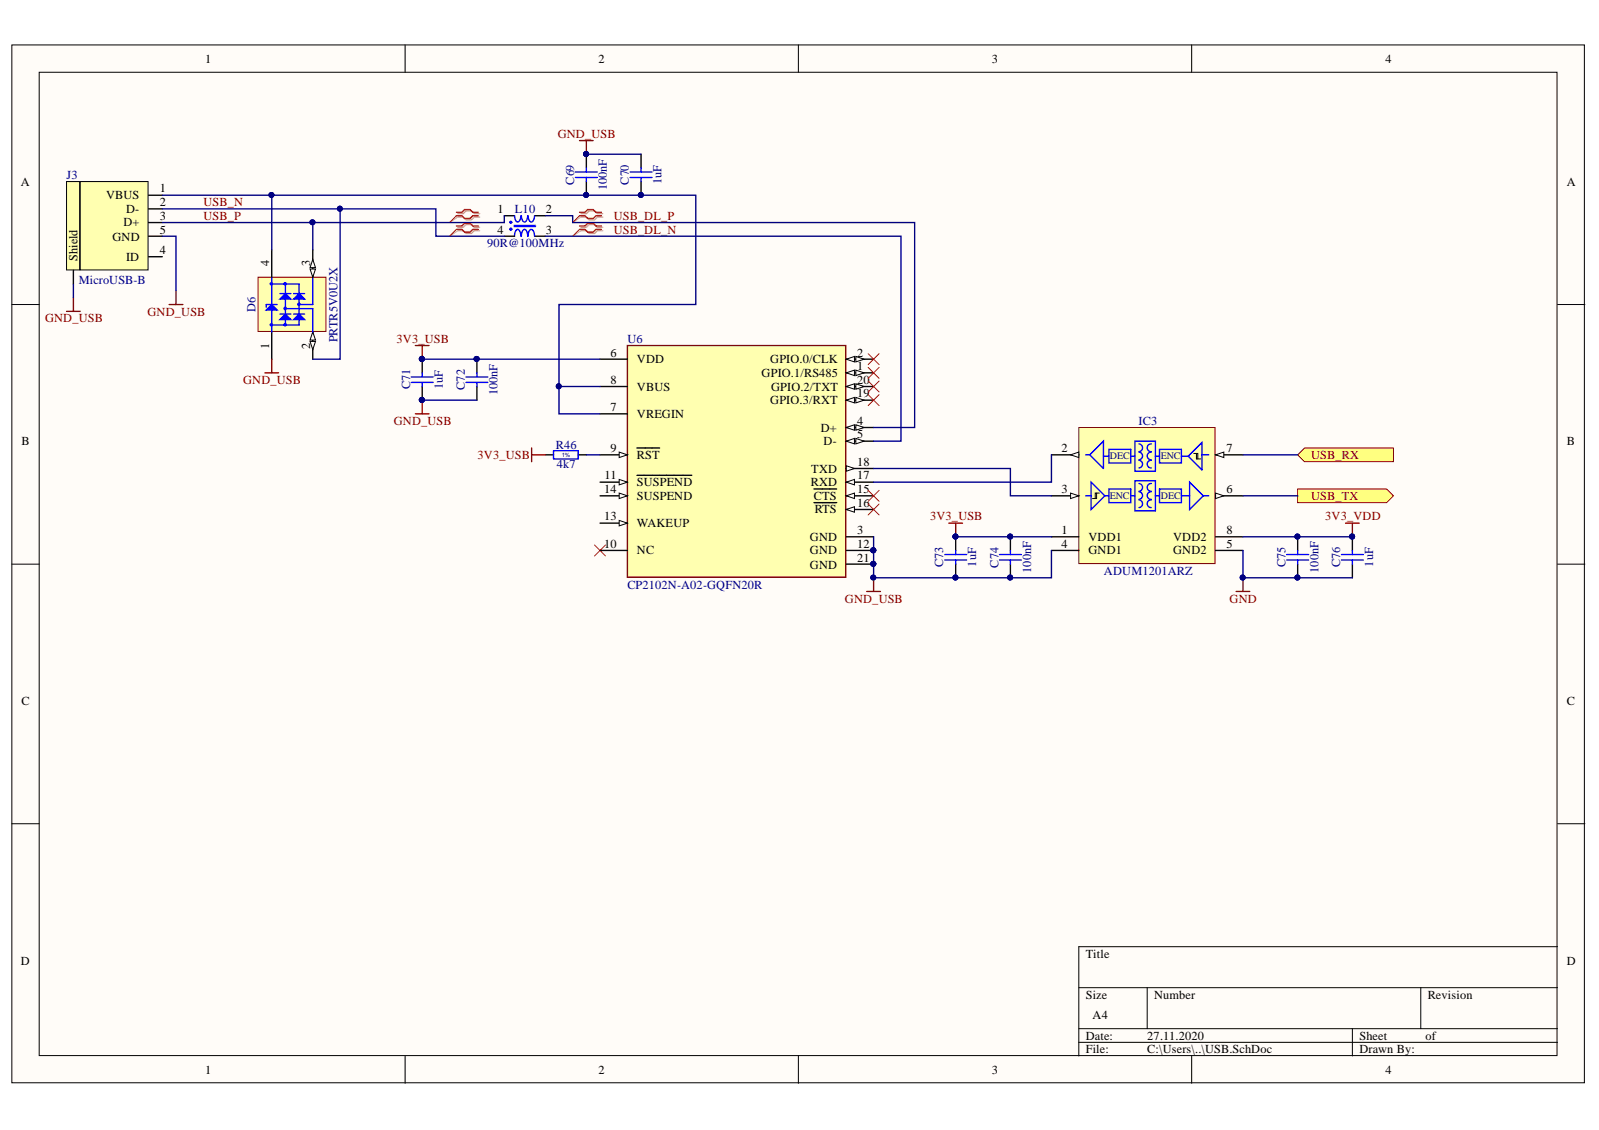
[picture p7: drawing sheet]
<svg xmlns="http://www.w3.org/2000/svg" width="297mm" height="210mm" viewBox="0 0 297 210" stroke-linecap="round" stroke-linejoin="round" font-family="sans-serif">
<defs><g id="words">
<g font-size="2.3">
<text x="38.1" y="11.7">1</text>
<text x="111.2" y="11.7">2</text>
<text x="184.3" y="11.7">3</text>
<text x="257.3" y="11.7">4</text>
<text x="3.9" y="34.5">A</text>
<text x="29.7" y="35.7">1</text>
<text x="291.1" y="34.5">A</text>
<text x="19.7" y="37">VBUS</text>
<text x="23.4" y="39.5">D-</text>
<text x="29.7" y="38.3">2</text>
<text x="29.7" y="40.8">3</text>
<text x="92.4" y="39.5">1</text>
<text x="101.4" y="39.5">2</text>
<text x="20.9" y="44.7">GND</text>
<text x="22.9" y="42.1">D+</text>
<text x="29.7" y="43.4">5</text>
<text x="29.7" y="47.2">4</text>
<text x="92.4" y="43.4">4</text>
<text x="101.4" y="43.4">3</text>
<text x="14.4" y="48.4" transform="rotate(-90 14.4 48.4)">Shield</text>
<text x="23.4" y="48.5">ID</text>
<text x="50" y="49.4" transform="rotate(-90 50 49.4)">4</text>
<text x="57.6" y="49.4" transform="rotate(-90 57.6 49.4)">3</text>
<text x="50" y="64.8" transform="rotate(-90 50 64.8)">1</text>
<text x="57.6" y="64.8" transform="rotate(-90 57.6 64.8)">2</text>
<text x="113.4" y="66.2">6</text>
<text x="113.4" y="71.3">8</text>
<text x="118.3" y="67.5">VDD</text>
<text x="141.5" y="70">GPIO.1/RS485</text>
<text x="143.1" y="67.5">GPIO.0/CLK</text>
<text x="159.2" y="66.2">2</text>
<text x="159.2" y="68.8">1</text>
<text x="159.2" y="71.3">20</text>
<text x="113.4" y="76.4">7</text>
<text x="118.3" y="72.6">VBUS</text>
<text x="118.3" y="77.6">VREGIN</text>
<text x="143.1" y="75.1">GPIO.3/RXT</text>
<text x="143.3" y="72.6">GPIO.2/TXT</text>
<text x="159.2" y="73.8">19</text>
<text x="4" y="82.7">B</text>
<text x="113.4" y="84">9</text>
<text x="152.5" y="80.2">D+</text>
<text x="153" y="82.7">D-</text>
<text x="159.2" y="78.9">4</text>
<text x="159.2" y="81.4">5</text>
<text x="197.2" y="84">2</text>
<text x="227.8" y="84">7</text>
<text x="291.1" y="82.7">B</text>
<text x="112.3" y="89">11</text>
<text x="118.3" y="85.2">RST</text>
<text x="150.7" y="87.8">TXD</text>
<text x="159.2" y="89">17</text>
<text x="159.2" y="86.5">18</text>
<text x="112.2" y="91.6">14</text>
<text x="118.3" y="90.3">SUSPEND</text>
<text x="118.3" y="92.8">SUSPEND</text>
<text x="150.6" y="90.3">RXD</text>
<text x="151.2" y="92.8">CTS</text>
<text x="151.4" y="95.4">RTS</text>
<text x="159.2" y="91.6">15</text>
<text x="159.2" y="94.1">16</text>
<text x="197.2" y="91.6">3</text>
<text x="227.8" y="91.6">6</text>
<text x="112.2" y="101.7">10</text>
<text x="112.2" y="96.6">13</text>
<text x="118.3" y="97.9">WAKEUP</text>
<text x="150.5" y="100.4">GND</text>
<text x="159.2" y="99.2">3</text>
<text x="159.2" y="101.7">12</text>
<text x="197.2" y="99.2">1</text>
<text x="197.2" y="101.7">4</text>
<text x="202.2" y="100.4">VDD1</text>
<text x="217.9" y="100.4">VDD2</text>
<text x="227.8" y="99.2">8</text>
<text x="227.8" y="101.7">5</text>
<text x="118.3" y="103">NC</text>
<text x="150.5" y="103">GND</text>
<text x="150.5" y="105.6">GND</text>
<text x="159.2" y="104.3">21</text>
<text x="202.2" y="103">GND1</text>
<text x="217.9" y="103">GND2</text>
<text x="4" y="130.9">C</text>
<text x="291.1" y="130.9">C</text>
<text x="3.9" y="179.2">D</text>
<text x="201.7" y="177.9">Title</text>
<text x="291.1" y="179.2">D</text>
<text x="201.7" y="185.5">Size</text>
<text x="214.4" y="185.5">Number</text>
<text x="265.2" y="185.5">Revision</text>
<text x="203" y="189.3">A4</text>
<text x="201.7" y="193.1">Date:</text>
<text x="201.7" y="195.7">File:</text>
<text x="213.1" y="193.1">27.11.2020</text>
<text x="213.1" y="195.7">C:\Users\..\USB.SchDoc</text>
<text x="252.5" y="193.1">Sheet</text>
<text x="252.5" y="195.7">Drawn By:</text>
<text x="264.8" y="193.1">of</text>
<text x="38.1" y="199.5">1</text>
<text x="111.2" y="199.5">2</text>
<text x="184.3" y="199.5">3</text>
<text x="257.3" y="199.5">4</text>
</g>
<g font-size="2.3" fill="#800000">
<text x="103.6" y="25.6">GND_USB</text>
<text x="37.8" y="38.3">USB_N</text>
<text x="37.8" y="40.8">USB_P</text>
<text x="114" y="40.8">USB_DL_P</text>
<text x="114" y="43.4">USB_DL_N</text>
<text x="8.4" y="59.9">GND_USB</text>
<text x="27.4" y="58.6">GND_USB</text>
<text x="73.7" y="63.7">3V3_USB</text>
<text x="45.2" y="71.3">GND_USB</text>
<text x="73.2" y="78.9">GND_USB</text>
<text x="88.7" y="85.2">3V3_USB</text>
<text x="243.6" y="85.2">USB_RX</text>
<text x="243.6" y="92.8">USB_TX</text>
<text x="172.8" y="96.6">3V3_USB</text>
<text x="246.2" y="96.6">3V3_VDD</text>
<text x="157" y="111.9">GND_USB</text>
<text x="228.4" y="111.9">GND</text>
</g>
<g font-size="2.3" fill="#000080">
<text x="12.3" y="33.2">J3</text>
<text x="106.6" y="34.3" transform="rotate(-90 106.6 34.3)">C69</text>
<text x="112.7" y="35.3" transform="rotate(-90 112.7 35.3)">100nF</text>
<text x="116.8" y="34.3" transform="rotate(-90 116.8 34.3)">C70</text>
<text x="122.9" y="34.2" transform="rotate(-90 122.9 34.2)">1uF</text>
<text x="95.6" y="39.5">L10</text>
<text x="90.5" y="46">90R@100MHz</text>
<text x="14.6" y="52.8">MicroUSB-B</text>
<text x="47.4" y="58" transform="rotate(-90 47.4 58)">D6</text>
<text x="62.7" y="63.6" transform="rotate(-90 62.7 63.6)">PRTR5V0U2X</text>
<text x="116.5" y="63.7">U6</text>
<text x="76.2" y="72.3" transform="rotate(-90 76.2 72.3)">C71</text>
<text x="82.3" y="72.2" transform="rotate(-90 82.3 72.2)">1uF</text>
<text x="86.3" y="72.4" transform="rotate(-90 86.3 72.4)">C72</text>
<text x="92.4" y="73.4" transform="rotate(-90 92.4 73.4)">100nF</text>
<text x="103.3" y="83.5">R46</text>
<text x="211.5" y="78.9">IC3</text>
<text x="103.4" y="87">4k7</text>
<text x="175.2" y="105.3" transform="rotate(-90 175.2 105.3)">C73</text>
<text x="181.3" y="105.3" transform="rotate(-90 181.3 105.3)">1uF</text>
<text x="185.5" y="105.4" transform="rotate(-90 185.5 105.4)">C74</text>
<text x="191.6" y="106.4" transform="rotate(-90 191.6 106.4)">100nF</text>
<text x="205.1" y="106.9">ADUM1201ARZ</text>
<text x="238.8" y="105.3" transform="rotate(-90 238.8 105.3)">C75</text>
<text x="244.9" y="106.4" transform="rotate(-90 244.9 106.4)">100nF</text>
<text x="249" y="105.3" transform="rotate(-90 249 105.3)">C76</text>
<text x="255.1" y="105.3" transform="rotate(-90 255.1 105.3)">1uF</text>
<text x="116.5" y="109.4">CP2102N-A02-GQFN20R</text>
</g>
<g font-size="1.9" fill="#000080">
<text x="206.2" y="85.3">DEC</text>
<text x="215.7" y="85.3">ENC</text>
<text x="206.2" y="92.7">ENC</text>
<text x="215.7" y="92.7">DEC</text>
</g>
<text font-size="1.1" fill="#000080" x="104.4" y="84.9">1%</text>
</g></defs>
<g fill="#fffcf8" stroke="#000" stroke-width=".19">
<path d="M2.2 8.3h292.1v192.8h-292.1z"/>
<path d="M7.3 13.4h281.9v182.7h-281.9z"/>
</g>
<g fill="none" stroke="#000" stroke-width=".19">
<path d="M75.3 8.3v5.1M148.3 8.3v5.1M221.4 8.3v5.1M2.2 56.6h5.1M289.3 56.6h5.1M2.2 104.8h5.1M289.3 104.8h5.1M2.2 153h5.1M289.3 153h5.1M289.3 175.9h-88.9v20.3M75.3 196.2v5M148.3 196.2v5"/>
<path d="M200.4 183.5h88.9M200.4 191.1h88.9M200.4 193.6h88.9M213.1 183.5v7.6M221.4 196.2v5M251.2 191.1v5.1M263.9 183.5v7.6"/>
</g>
<path d="M161 109.9h2.6M162.3 107.3v2.6M229.6 109.9h2.6M230.9 107.3v2.6" fill="none" stroke="#800000" stroke-width=".25"/>
<g fill="#000080" stroke="#000080" stroke-width=".19">
<circle cx="162.2" cy="107.3" r=".46"/>
<circle cx="230.8" cy="107.3" r=".46"/>
</g>
<path d="M110.4 101.2l2.1 2.1M112.5 101.2l-2.1 2.1" fill="none" stroke="#f00" stroke-width=".19"/>
<g fill="#ffff80" stroke="#800000" stroke-width=".19">
<path d="M241.1 90.8h16.5l1.2 1.3-1.2 1.3h-16.5z" fill-rule="evenodd"/>
<path d="M241.1 84.5l1.2-1.3h16.5v2.6h-16.5z" fill-rule="evenodd"/>
</g>
<path d="M93.7 40.1h1.9M93.7 43.9h1.9M99.4 40.1h1.9M99.4 43.9h1.9" fill="none" stroke="#000" stroke-width=".25"/>
<path d="M96.8 43.9a1.17 1.17 0 0 0-.6-1.3 1.3 1.3 0 0 0-.6 1.3M96.8 40.1a1.11 1.11 0 0 1-.6 1.1 1.02 1.02 0 0 1-.6-1.1M98 43.9a1.17 1.17 0 0 0-.5-1.3 1.3 1.3 0 0 0-.6 1.3M98 40.1a1.11 1.11 0 0 1-.5 1.1 1.02 1.02 0 0 1-.6-1.1M99.3 43.9a1.16 1.16 0 0 0-.6-1.3 1.29 1.29 0 0 0-.6 1.3M99.3 40.1a1.11 1.11 0 0 1-.6 1.1 1.02 1.02 0 0 1-.6-1.1" fill="none" stroke="#00f" stroke-width=".25"/>
<path d="M95.5 42.1h4M95.5 41.8h4" fill="none" stroke="#00f" stroke-width=".19"/>
<g fill="#00f" stroke="#00f" stroke-width=".19">
<circle cx="94.9" cy="41.3" r=".21"/>
<circle cx="94.9" cy="42.6" r=".22"/>
</g>
<g fill="#ffffb0" stroke="#000" stroke-width=".19">
<path d="M12.4 33.7h2.4v16.4h-2.4z"/>
<path d="M14.9 33.7h12.6v16.4h-12.6z"/>
</g>
<g fill="none" stroke="#000" stroke-width=".25">
<path d="M27.6 36.3h2.6M27.6 38.8h2.6M108.9 28.7v2.5M108.9 33.7v2.6M119.1 28.7v2.5M119.1 33.7v2.6M13.6 50.2v2.6M27.6 41.3h2.6M27.6 43.9h2.6M27.6 47.7h2.6M78.4 66.7v2.6M78.4 71.8v2.5"/>
<path d="M88.6 66.7v2.6M88.6 71.8v2.5"/>
</g>
<g fill="#000080" stroke="#000080" stroke-width=".19">
<circle cx="88.5" cy="66.7" r=".46"/>
<circle cx="78.4" cy="74.3" r=".46"/>
<circle cx="78.4" cy="66.7" r=".46"/>
<circle cx="119" cy="36.2" r=".46"/>
<circle cx="108.9" cy="36.2" r=".46"/>
<circle cx="108.9" cy="28.6" r=".46"/>
</g>
<g fill="none" stroke="#00f" stroke-width=".25">
<path d="M106.9 32h4.1M106.9 33h4.1M108.9 31.2v.8M108.9 33v.7M117.1 32h4M117.1 33h4M119.1 31.2v.8M119.1 33v.7M76.4 70h4.1M76.4 71h4.1M78.4 69.3v.7M78.4 71v.8"/>
<path d="M86.6 70h4M86.6 71h4M88.6 69.3v.7M88.6 71v.8"/>
</g>
<path d="M85 39.7h1.1l.5-.5h1l.5 .5h1M107.9 39.7h1l.5-.5h1l.6 .5h1M85 40.3h1.1l.5 .5h1l.5-.5h1M85 42.2h1.1l.5-.5h1l.5 .5h1M85 42.9h1.1l.5 .5h1l.5-.5h1M107.9 40.3h1l.5 .5h1l.6-.5h1M107.9 42.2h1l.5-.5h1l.6 .5h1M107.9 42.9h1l.5 .5h1l.6-.5h1" fill="none" stroke="#d0a19e" stroke-width=".25"/>
<path d="M85 40.3l-1.5 1M85 42.9l-1.5 1M107.9 40.3l-1.5 1M107.9 42.9l-1.5 1" fill="none" stroke="#d0a19e" stroke-width=".19"/>
<path d="M84.8 39.4h1l.5-.5h1l.5 .5h1.1M107.7 39.4h1l.5-.5h1l.5 .5h1M84.8 40.1h1l.5 .5h1l.5-.5h1.1M84.8 42h1l.5-.5h1l.5 .5h1.1M84.8 42.6h1l.5 .5h1l.5-.5h1.1M107.7 40.1h1l.5 .5h1l.5-.5h1M107.7 42h1l.5-.5h1l.5 .5h1M107.7 42.6h1l.5 .5h1l.5-.5h1" fill="none" stroke="#f00" stroke-width=".25"/>
<path d="M84.8 40.1l-1.3 1.2M84.8 42.6l-1.3 1.3M107.7 40.1l-1.3 1.2M107.7 42.6l-1.3 1.3" fill="none" stroke="#f00" stroke-width=".19"/>
<path d="M116.5 64.2h40.6v43h-40.6z" fill="#ffffb0" stroke="#800000" stroke-width=".25"/>
<path d="M111.5 66.7h5M157.2 66.7h5.1" fill="none" stroke="#000" stroke-width=".25"/>
<path d="M157.2 66.7l1.5-.5v1z" fill="#fffcf8"/>
<path d="M157.2 66.7l1.5-.5v1z" fill="none" stroke="#000" stroke-width=".19"/>
<path d="M159 66.2l1.5 .5-1.5 .5z" fill="#fffcf8"/>
<path d="M159 66.2l1.5 .5-1.5 .5z" fill="none" stroke="#000" stroke-width=".19"/>
<path d="M157.2 69.3h5.1" fill="none" stroke="#000" stroke-width=".25"/>
<path d="M157.2 69.3l1.5-.5v1z" fill="#fffcf8"/>
<path d="M157.2 69.3l1.5-.5v1z" fill="none" stroke="#000" stroke-width=".19"/>
<path d="M159 68.8l1.5 .5-1.5 .5z" fill="#fffcf8"/>
<path d="M159 68.8l1.5 .5-1.5 .5z" fill="none" stroke="#000" stroke-width=".19"/>
<path d="M157.2 71.8h5.1" fill="none" stroke="#000" stroke-width=".25"/>
<path d="M157.2 71.8l1.5-.5v1z" fill="#fffcf8"/>
<path d="M157.2 71.8l1.5-.5v1z" fill="none" stroke="#000" stroke-width=".19"/>
<path d="M159 71.3l1.5 .5-1.5 .5z" fill="#fffcf8"/>
<path d="M159 71.3l1.5 .5-1.5 .5z" fill="none" stroke="#000" stroke-width=".19"/>
<path d="M157.2 74.3h5.1" fill="none" stroke="#000" stroke-width=".25"/>
<path d="M157.2 74.3l1.5-.5v1z" fill="#fffcf8"/>
<path d="M157.2 74.3l1.5-.5v1z" fill="none" stroke="#000" stroke-width=".19"/>
<path d="M159 73.8l1.5 .5-1.5 .5z" fill="#fffcf8"/>
<path d="M159 73.8l1.5 .5-1.5 .5z" fill="none" stroke="#000" stroke-width=".19"/>
<path d="M111.5 84.5h5" fill="none" stroke="#000" stroke-width=".25"/>
<path d="M115 84l1.5 .5-1.5 .5z" fill="#fffcf8"/>
<path d="M115 84l1.5 .5-1.5 .5z" fill="none" stroke="#000" stroke-width=".19"/>
<path d="M111.5 89.6h5M118.3 83.2h4.2" fill="none" stroke="#000" stroke-width=".25"/>
<path d="M115 89.1l1.5 .5-1.5 .5z" fill="#fffcf8"/>
<path d="M115 89.1l1.5 .5-1.5 .5z" fill="none" stroke="#000" stroke-width=".19"/>
<path d="M118.3 88.3h10.2M157.2 92.1h5.1" fill="none" stroke="#000" stroke-width=".25"/>
<path d="M157.2 92.1l1.5-.5v1z" fill="#fffcf8"/>
<path d="M157.2 92.1l1.5-.5v1z" fill="none" stroke="#000" stroke-width=".19"/>
<path d="M157.2 79.4h5.1M151.2 90.8h4.2" fill="none" stroke="#000" stroke-width=".25"/>
<path d="M157.2 79.4l1.5-.5v1z" fill="#fffcf8"/>
<path d="M157.2 79.4l1.5-.5v1z" fill="none" stroke="#000" stroke-width=".19"/>
<path d="M159 78.9l1.5 .5-1.5 .5z" fill="#fffcf8"/>
<path d="M159 78.9l1.5 .5-1.5 .5z" fill="none" stroke="#000" stroke-width=".19"/>
<path d="M157.2 81.9h5.1" fill="none" stroke="#000" stroke-width=".25"/>
<path d="M157.2 81.9l1.5-.5v1.1z" fill="#fffcf8"/>
<path d="M157.2 81.9l1.5-.5v1.1z" fill="none" stroke="#000" stroke-width=".19"/>
<path d="M159 81.4l1.5 .5-1.5 .6z" fill="#fffcf8"/>
<path d="M159 81.4l1.5 .5-1.5 .6z" fill="none" stroke="#000" stroke-width=".19"/>
<path d="M157.2 94.6h5.1M111.5 102.3h5" fill="none" stroke="#000" stroke-width=".25"/>
<path d="M157.2 94.6l1.5-.5v1z" fill="#fffcf8"/>
<path d="M157.2 94.6l1.5-.5v1z" fill="none" stroke="#000" stroke-width=".19"/>
<path d="M151.2 93.4h4.2M157.2 89.6h5.1" fill="none" stroke="#000" stroke-width=".25"/>
<path d="M157.2 89.6l1.5-.5v1z" fill="#fffcf8"/>
<path d="M157.2 89.6l1.5-.5v1z" fill="none" stroke="#000" stroke-width=".19"/>
<path d="M111.5 92.1h5" fill="none" stroke="#000" stroke-width=".25"/>
<path d="M115 91.6l1.5 .5-1.5 .5z" fill="#fffcf8"/>
<path d="M115 91.6l1.5 .5-1.5 .5z" fill="none" stroke="#000" stroke-width=".19"/>
<path d="M157.2 87h5.1" fill="none" stroke="#000" stroke-width=".25"/>
<path d="M157.2 86.5l1.5 .5-1.5 .5z" fill="#fffcf8"/>
<path d="M157.2 86.5l1.5 .5-1.5 .5z" fill="none" stroke="#000" stroke-width=".19"/>
<path d="M111.5 71.8h5M111.5 76.9h5M111.5 97.2h5" fill="none" stroke="#000" stroke-width=".25"/>
<path d="M115 96.7l1.5 .5-1.5 .5z" fill="#fffcf8"/>
<path d="M115 96.7l1.5 .5-1.5 .5z" fill="none" stroke="#000" stroke-width=".19"/>
<g fill="none" stroke="#000" stroke-width=".25">
<path d="M101.3 84.5h1.5M107.4 84.5h1.5M157.2 99.7h5.1M177.5 99.7v2.6M187.7 99.7v2.6M241.1 99.7v2.6M251.2 99.7v2.6M157.2 102.3h5.1M157.2 104.8h5.1M177.5 104.8v2.5M187.7 104.8v2.5M241.1 104.8v2.5"/>
<path d="M251.2 104.8v2.5"/>
</g>
<g fill="#000080" stroke="#000080" stroke-width=".19">
<circle cx="162.2" cy="102.2" r=".47"/>
<circle cx="162.2" cy="104.7" r=".46"/>
<circle cx="78.4" cy="74.3" r=".46"/>
<circle cx="108.9" cy="28.6" r=".46"/>
<circle cx="78.4" cy="66.7" r=".46"/>
<circle cx="177.5" cy="99.7" r=".46"/>
<circle cx="187.6" cy="107.3" r=".46"/>
<circle cx="187.6" cy="99.7" r=".46"/>
<circle cx="177.5" cy="107.3" r=".46"/>
<circle cx="241" cy="107.3" r=".46"/>
<circle cx="241" cy="99.7" r=".46"/>
<circle cx="251.2" cy="99.7" r=".46"/>
</g>
<g fill="none" stroke="#800000" stroke-width=".25">
<path d="M107.7 26.1h2.5M108.9 26.1v2.6M12.4 57.8h2.5M13.6 55.3v2.5M31.4 56.6h2.6M32.7 54v2.6M77.2 76.9h2.5M77.2 64.2h2.5M78.4 64.2v2.5M78.4 74.3v2.6M98.8 83.2v2.6M98.8 84.5h2.5"/>
<path d="M176.3 97.2h2.5M177.5 97.2v2.5M250 97.2h2.5M251.2 97.2v2.5"/>
</g>
<g fill="none" stroke="#00f" stroke-width=".25">
<path d="M102.8 83.7h4.6v1.5h-4.6zM175.5 103h4.1M175.5 104h4.1M177.5 102.3v.7M177.5 104v.8M185.7 103h4M185.7 104h4M187.7 102.3v.7M187.7 104v.8M239 103h4.1M239 104h4.1M241.1 102.3v.7"/>
<path d="M241.1 104v.8M249.2 103h4.1M249.2 104h4.1M251.2 102.3v.7M251.2 104v.8"/>
</g>
<path d="M161.3 65.7l2 2M161.3 68.2l2 2.1M161.3 70.8l2 2M161.3 73.3l2 2M163.3 65.7l-2 2M163.3 68.2l-2 2.1M163.3 70.8l-2 2M163.3 73.3l-2 2M161.3 91.1l2 2M161.3 93.6l2 2.1M163.3 91.1l-2 2M163.3 93.6l-2 2.1" fill="none" stroke="#f00" stroke-width=".19"/>
<path d="M200.4 79.4h25.3v25.3h-25.3z" fill="#ffffb0" stroke="#800000" stroke-width=".19"/>
<path d="M195.3 99.7h5.1M195.3 84.5h5.1" fill="none" stroke="#000" stroke-width=".25"/>
<path d="M198.9 84.5l1.5-.5v1z" fill="#fffcf8"/>
<path d="M198.9 84.5l1.5-.5v1z" fill="none" stroke="#000" stroke-width=".19"/>
<path d="M195.3 92.1h5.1" fill="none" stroke="#000" stroke-width=".25"/>
<path d="M198.9 91.6l1.5 .5-1.5 .5z" fill="#fffcf8"/>
<path d="M198.9 91.6l1.5 .5-1.5 .5z" fill="none" stroke="#000" stroke-width=".19"/>
<path d="M225.8 99.7h5.1M225.8 84.5h5.1M195.3 102.3h5.1" fill="none" stroke="#000" stroke-width=".25"/>
<path d="M225.8 84.5l1.5-.5v1z" fill="#fffcf8"/>
<path d="M225.8 84.5l1.5-.5v1z" fill="none" stroke="#000" stroke-width=".19"/>
<path d="M225.8 92.1h5.1M225.8 102.3h5.1" fill="none" stroke="#000" stroke-width=".25"/>
<path d="M225.8 91.6l1.5 .5-1.5 .5z" fill="#fffcf8"/>
<path d="M203.7 91.6v1h-.8M204.2 91.6h-.7v1M221.7 84.2h.8v1M222.3 84.2v1h.7M225.8 91.6l1.5 .5-1.5 .5z" fill="none" stroke="#000" stroke-width=".19"/>
<g fill="none" stroke="#00f" stroke-width=".25">
<path d="M201.7 92.1h1M201.7 84.5h.7M202.4 84.5l2.6-2.6v5.1zM202.7 89.6l2.5 2.5-2.5 2.5zM205 84.7h1M205.2 92.1h.8M206 90.8h4.1v2.6h-4.1zM206 83.5h4.1v2.5h-4.1zM210.1 92.1h.7M210.1 84.7h.7M210.8 89.3h3.8v5.6h-3.8zM210.8 81.9h3.8v5.6h-3.8z"/>
<path d="M211.6 89.8a.72 .72 0 0 1 .6 .7 .72 .72 0 0 1-.6 .8M211.6 91.3a.71 .71 0 0 1 .6 .8 .71 .71 0 0 1-.6 .7M211.6 92.9a.71 .71 0 0 1 .6 .7 .71 .71 0 0 1-.6 .7M211.6 82.5a.72 .72 0 0 1 .6 .7 .72 .72 0 0 1-.6 .7M211.6 84a.71 .71 0 0 1 .6 .7 .71 .71 0 0 1-.6 .7M211.6 85.5a.71 .71 0 0 1 .6 .7 .71 .71 0 0 1-.6 .7M213.9 92.9a.71 .71 0 0 0-.8 .7 .71 .71 0 0 0 .8 .7M213.9 91.3a.71 .71 0 0 0-.8 .7 .71 .71 0 0 0 .8 .8M213.9 89.8a.72 .72 0 0 0-.8 .7 .72 .72 0 0 0 .8 .8M213.9 85.5a.71 .71 0 0 0-.8 .7 .71 .71 0 0 0 .8 .7M213.9 84a.71 .71 0 0 0-.8 .7 .71 .71 0 0 0 .8 .7M213.9 82.5a.72 .72 0 0 0-.8 .7 .72 .72 0 0 0 .8 .7"/>
<path d="M214.6 92.1h.8M214.6 84.7h.8M215.4 83.5h4.1v2.5h-4.1zM215.4 90.8h4.1v2.6h-4.1zM219.5 92.1h1.5M219.5 84.7h1.2M220.7 84.7l2.6-2.5v5.1zM221 89.6l2.5 2.5-2.5 2.5zM223.3 84.5h1.2M223.5 92.1h1"/>
</g>
<path d="M47.9 51.5h12.6v10.1h-12.6z" fill="#ffffb0" stroke="#800000" stroke-width=".19"/>
<path d="M58.1 61.6v5.1" fill="none" stroke="#000" stroke-width=".25"/>
<path d="M58.1 61.6l.5 1.6h-1z" fill="#fffcf8"/>
<path d="M58.1 61.6l.5 1.6h-1z" fill="none" stroke="#000" stroke-width=".19"/>
<path d="M57.6 63.4h1l-.5 1.5z" fill="#fffcf8"/>
<path d="M57.6 63.4h1l-.5 1.5z" fill="none" stroke="#000" stroke-width=".19"/>
<path d="M50.5 61.6v5.1" fill="none" stroke="#000" stroke-width=".25"/>
<path d="M50.5 51.5v10.1" fill="none" stroke="#00f" stroke-width=".25"/>
<path d="M49.5 57.6l1-1 1 1z" fill="#00f"/>
<path d="M49.5 57.6l1-1 1 1zM49.5 56.6h2M50.5 60.4h5.1" fill="none" stroke="#00f" stroke-width=".25"/>
<path d="M52 59.4l1-1.1 1 1.1z" fill="#00f"/>
<path d="M52 59.4l1-1.1 1 1.1zM52 58.3h2M53 52.8v7.6" fill="none" stroke="#00f" stroke-width=".25"/>
<path d="M52 55.6l1-1.1 1 1.1z" fill="#00f"/>
<path d="M52 55.6l1-1.1 1 1.1zM52 54.5h2" fill="none" stroke="#00f" stroke-width=".25"/>
<path d="M54.5 59.4l1.1-1.1 1 1.1z" fill="#00f"/>
<path d="M54.5 59.4l1.1-1.1 1 1.1zM54.5 58.3h2.1M55.6 52.8v7.6" fill="none" stroke="#00f" stroke-width=".25"/>
<path d="M54.5 55.6l1.1-1.1 1 1.1z" fill="#00f"/>
<g fill="none" stroke="#00f" stroke-width=".25">
<path d="M50.5 52.8h5.1M53 57.3h5.1v4.3M54.5 55.6l1.1-1.1 1 1.1zM54.5 54.5h2.1M58.1 51.5v5.1h-2.5"/>
<circle cx="50.4" cy="52.7" r=".21"/>
<circle cx="53" cy="57.3" r=".21"/>
<circle cx="53" cy="52.7" r=".2"/>
<circle cx="55.5" cy="56.5" r=".2"/>
<circle cx="50.4" cy="60.3" r=".21"/>
<circle cx="53" cy="60.3" r=".2"/>
</g>
<path d="M58.1 46.4v5.1" fill="none" stroke="#000" stroke-width=".25"/>
<path d="M57.6 50h1l-.5 1.5z" fill="#fffcf8"/>
<path d="M57.6 50h1l-.5 1.5z" fill="none" stroke="#000" stroke-width=".19"/>
<path d="M58.1 48.2l.5 1.5h-1z" fill="#fffcf8"/>
<path d="M58.1 48.2l.5 1.5h-1z" fill="none" stroke="#000" stroke-width=".19"/>
<path d="M50.5 46.4v5.1" fill="none" stroke="#000" stroke-width=".25"/>
<path d="M49.5 56.6v.5" fill="none" stroke="#00f" stroke-width=".25"/>
<g fill="none" stroke="#000080" stroke-width=".25">
<path d="M30.2 38.8h50.8v5.1h12.7M30.2 36.3h99.1v20.3h-25.5v20.3h7.7M50.5 36.3v10.1M63.2 38.8v27.9h-5.1M108.9 28.7h10.2M13.6 52.8v2.5M30.2 43.9h2.5v10.1M58.1 41.3v5.1M93.7 40.1v1.2h-63.5M101.3 43.9h66.1v38h-5.1M101.3 40.1h5.1v1.2h63.5v38.1h-7.6M78.4 66.7h33.1"/>
<path d="M78.4 74.3h10.2M103.8 71.8h7.7M108.9 84.5h2.6M162.3 99.7v7.6h33v-5M162.3 87h25.4v5.1h7.6M177.5 99.7h17.8M195.3 84.5v5.1h-33M230.9 99.7h20.3M230.9 84.5h10.2M230.9 92.1h10.2M230.9 102.3v5h20.3"/>
</g>
<g fill="#000080" stroke="#000080" stroke-width=".19">
<circle cx="58" cy="41.3" r=".46"/>
<circle cx="63.1" cy="38.8" r=".46"/>
<circle cx="78.4" cy="74.3" r=".46"/>
<circle cx="103.8" cy="71.8" r=".46"/>
<circle cx="119" cy="36.2" r=".46"/>
<circle cx="108.9" cy="36.2" r=".46"/>
<circle cx="50.4" cy="36.2" r=".46"/>
<circle cx="108.9" cy="28.6" r=".46"/>
<circle cx="88.5" cy="66.7" r=".46"/>
<circle cx="78.4" cy="66.7" r=".46"/>
<circle cx="187.6" cy="99.7" r=".46"/>
<circle cx="177.5" cy="99.7" r=".46"/>
<circle cx="241" cy="107.3" r=".46"/>
<circle cx="230.8" cy="107.3" r=".46"/>
<circle cx="241" cy="99.7" r=".46"/>
<circle cx="251.2" cy="99.7" r=".46"/>
<circle cx="187.6" cy="107.3" r=".46"/>
<circle cx="177.5" cy="107.3" r=".46"/>
<circle cx="162.2" cy="107.3" r=".46"/>
<circle cx="162.2" cy="104.7" r=".46"/>
<circle cx="162.2" cy="102.2" r=".47"/>
</g>
<path d="M49.2 69.3h2.6M50.5 66.7v2.6" fill="none" stroke="#800000" stroke-width=".25"/>
<use href="#words"/>
</svg>
